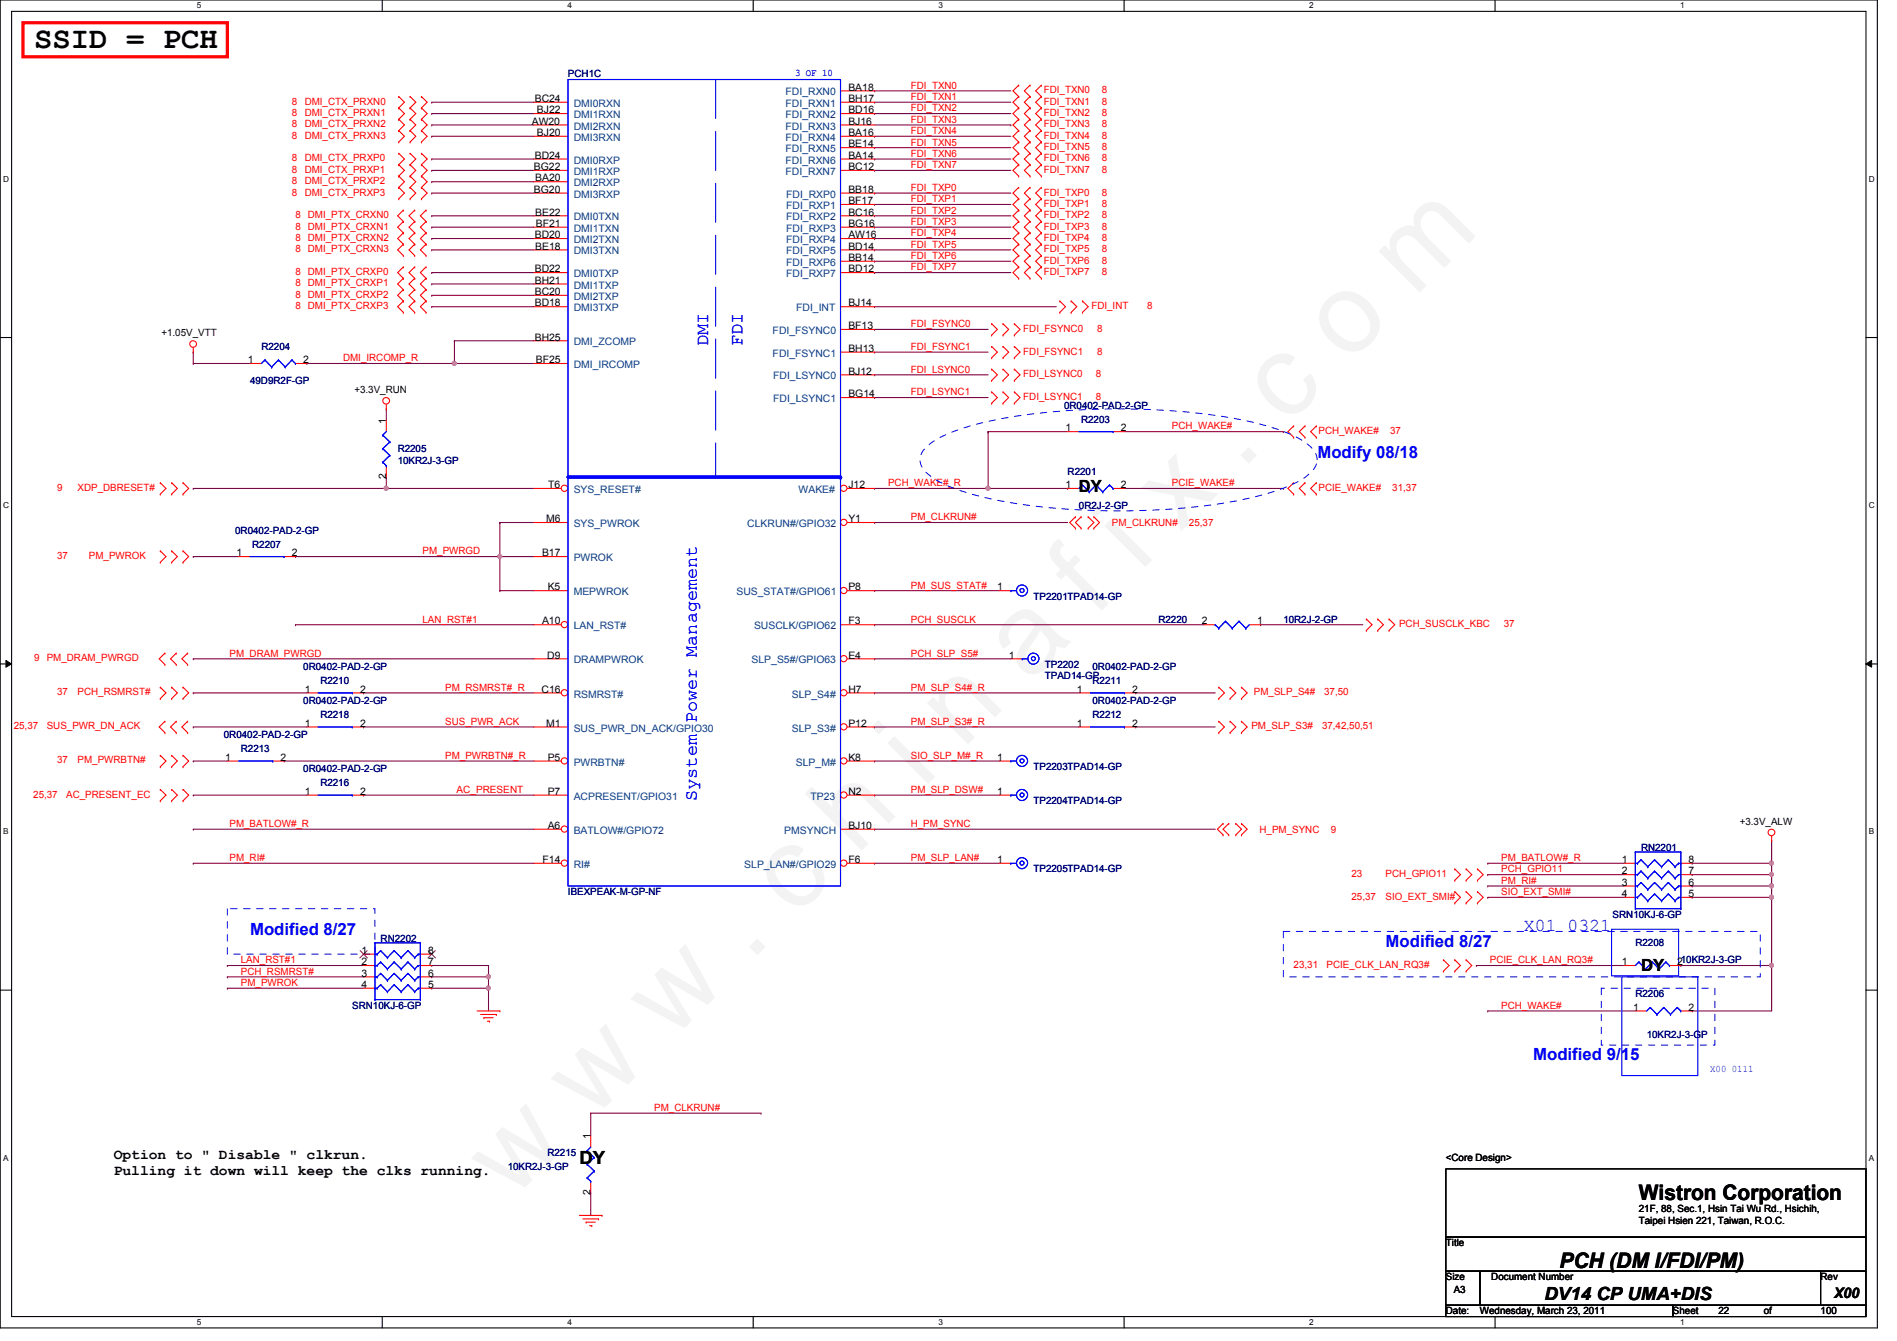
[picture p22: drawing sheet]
<svg xmlns="http://www.w3.org/2000/svg" width="297mm" height="210mm" viewBox="0 0 297 210" stroke-linecap="round" stroke-linejoin="round" font-family="sans-serif">
<defs><g id="words">
<text font-size="17.6" fill="#f0f" x="80.1" y="188" transform="rotate(-45 80.1 188)">w w w . c h i n a f i x . c o m</text>
<text font-size="4.8" x="5.4" y="7.6">SSID = PCH</text>
<g font-size="3.3">
<text x="256.6" y="187.9">Wistron Corporation</text>
<text x="244.2" y="198.5">PCH (DM I/FDI/PM)</text>
</g>
<g font-size="2.8" fill="#00f">
<text x="110.9" y="54.2" transform="rotate(-90 110.9 54.2)">DMI</text>
<text x="116.2" y="54.2" transform="rotate(-90 116.2 54.2)">FDI</text>
<text x="109.1" y="125.3" transform="rotate(-90 109.1 125.3)">System Power Management</text>
<text x="238.6" y="145.7">X01 0321</text>
</g>
<g font-size="2.8">
<text x="90.7" y="182.2">DY</text>
<text x="241.8" y="203.5">DV14 CP UMA+DIS</text>
</g>
<g font-size="2.6" fill="#00f">
<text x="206.3" y="71.8">Modify 08/18</text>
<text x="39.2" y="146.4">Modified 8/27</text>
<text x="217" y="148.2">Modified 8/27</text>
<text x="240.1" y="166">Modified 9/15</text>
</g>
<g font-size="2.6">
<text x="168.9" y="77.1">DY</text>
<text x="257" y="151.9">DY</text>
</g>
<g font-size="2.3">
<text x="17.8" y="181.4">Option to &quot; Disable &quot; clkrun.</text>
<text x="17.8" y="184">Pulling it down will keep the clks running.</text>
<text x="287.2" y="203.2">X00</text>
</g>
<g font-size="1.6" fill="#00f">
<text x="124.5" y="11.9">3 OF 10</text>
<text x="267.8" y="167.8">X00 0111</text>
</g>
<g font-size="1.6" fill="#f00">
<text x="45.7" y="16.4">8</text>
<text x="47.7" y="16.4">DMI_CTX_PRXN0</text>
<text x="142.6" y="17.4">FDI_TXN2</text>
<text x="142.6" y="13.9">FDI_TXN0</text>
<text x="142.6" y="15.7">FDI_TXN1</text>
<text x="163.4" y="14.6">FDI_TXN0</text>
<text x="163.4" y="16.4">FDI_TXN1</text>
<text x="172.5" y="14.6">8</text>
<text x="172.5" y="16.4">8</text>
<text x="45.7" y="18.2">8</text>
<text x="45.7" y="19.9">8</text>
<text x="45.7" y="21.7">8</text>
<text x="47.7" y="18.2">DMI_CTX_PRXN1</text>
<text x="47.7" y="19.9">DMI_CTX_PRXN2</text>
<text x="47.7" y="21.7">DMI_CTX_PRXN3</text>
<text x="142.6" y="21">FDI_TXN4</text>
<text x="142.6" y="22.8">FDI_TXN5</text>
<text x="142.6" y="19.2">FDI_TXN3</text>
<text x="163.4" y="18.2">FDI_TXN2</text>
<text x="163.4" y="19.9">FDI_TXN3</text>
<text x="163.4" y="21.7">FDI_TXN4</text>
<text x="163.4" y="23.5">FDI_TXN5</text>
<text x="172.5" y="18.2">8</text>
<text x="172.5" y="19.9">8</text>
<text x="172.5" y="21.7">8</text>
<text x="172.5" y="23.5">8</text>
<text x="45.7" y="25.3">8</text>
<text x="45.7" y="27.1">8</text>
<text x="45.7" y="28.8">8</text>
<text x="47.7" y="25.3">DMI_CTX_PRXP0</text>
<text x="47.7" y="27.1">DMI_CTX_PRXP1</text>
<text x="47.7" y="28.8">DMI_CTX_PRXP2</text>
<text x="142.6" y="29.9">FDI_TXP0</text>
<text x="142.6" y="26.3">FDI_TXN7</text>
<text x="142.6" y="24.6">FDI_TXN6</text>
<text x="163.4" y="25.3">FDI_TXN6</text>
<text x="163.4" y="27.1">FDI_TXN7</text>
<text x="172.5" y="25.3">8</text>
<text x="172.5" y="27.1">8</text>
<text x="45.7" y="30.6">8</text>
<text x="46.3" y="34.2">8 DMI_PTX_CRXN0</text>
<text x="46.3" y="35.9">8 DMI_PTX_CRXN1</text>
<text x="47.7" y="30.6">DMI_CTX_PRXP3</text>
<text x="142.6" y="31.7">FDI_TXP1</text>
<text x="142.6" y="35.2">FDI_TXP3</text>
<text x="142.6" y="33.4">FDI_TXP2</text>
<text x="163.4" y="30.6">FDI_TXP0</text>
<text x="163.4" y="32.4">FDI_TXP1</text>
<text x="163.4" y="35.9">FDI_TXP3</text>
<text x="163.4" y="34.2">FDI_TXP2</text>
<text x="172.5" y="30.6">8</text>
<text x="172.5" y="32.4">8</text>
<text x="172.5" y="35.9">8</text>
<text x="172.5" y="34.2">8</text>
<text x="46.3" y="37.7">8 DMI_PTX_CRXN2</text>
<text x="46.3" y="39.5">8 DMI_PTX_CRXN3</text>
<text x="142.6" y="38.8">FDI_TXP5</text>
<text x="142.6" y="40.6">FDI_TXP6</text>
<text x="142.6" y="37">FDI_TXP4</text>
<text x="163.4" y="37.7">FDI_TXP4</text>
<text x="163.4" y="39.5">FDI_TXP5</text>
<text x="163.4" y="41.3">FDI_TXP6</text>
<text x="172.5" y="37.7">8</text>
<text x="172.5" y="39.5">8</text>
<text x="172.5" y="41.3">8</text>
<text x="46.3" y="43.1">8 DMI_PTX_CRXP0</text>
<text x="46.3" y="44.8">8 DMI_PTX_CRXP1</text>
<text x="46.3" y="46.6">8 DMI_PTX_CRXP2</text>
<text x="142.6" y="42.3">FDI_TXP7</text>
<text x="163.4" y="43.1">FDI_TXP7</text>
<text x="172.5" y="43.1">8</text>
<text x="46.3" y="48.4">8 DMI_PTX_CRXP3</text>
<text x="142.6" y="51.2">FDI_FSYNC0</text>
<text x="160.2" y="51.9">FDI_FSYNC0</text>
<text x="170.9" y="48.4">FDI_INT</text>
<text x="171.8" y="51.9">8</text>
<text x="179.6" y="48.4">8</text>
<text x="53.7" y="56.6">DMI_IRCOMP_R</text>
<text x="142.6" y="58.3">FDI_LSYNC0</text>
<text x="142.6" y="54.8">FDI_FSYNC1</text>
<text x="160.2" y="55.5">FDI_FSYNC1</text>
<text x="160.2" y="59.1">FDI_LSYNC0</text>
<text x="171.6" y="59.1">8</text>
<text x="171.8" y="55.5">8</text>
<text x="142.6" y="61.9">FDI_LSYNC1</text>
<text x="160.2" y="62.6">FDI_LSYNC1</text>
<text x="171.6" y="62.6">8</text>
<text x="183.5" y="67.2">PCH_WAKE#</text>
<text x="206.5" y="67.9">PCH_WAKE#</text>
<text x="217.7" y="67.9">37</text>
<text x="8.9" y="76.8">9</text>
<text x="12.1" y="76.8">XDP_DBRESET#</text>
<text x="139.1" y="76.1">PCH_WAKE#_R</text>
<text x="183.5" y="76.1">PCIE_WAKE#</text>
<text x="206.5" y="76.8">PCIE_WAKE#</text>
<text x="218" y="76.8">31,37</text>
<text x="142.6" y="81.4">PM_CLKRUN#</text>
<text x="174.1" y="82.3">PM_CLKRUN#</text>
<text x="186.2" y="82.3">25,37</text>
<text x="8.9" y="87.5">37</text>
<text x="13.9" y="87.5">PM_PWROK</text>
<text x="66.2" y="86.8">PM_PWRGD</text>
<text x="142.6" y="92.1">PM_SUS_STAT#</text>
<text x="66.2" y="97.5">LAN_RST#1</text>
<text x="142.6" y="97.5">PCH_SUSCLK</text>
<text x="219.1" y="98.2">PCH_SUSCLK_KBC</text>
<text x="235.5" y="98.2">37</text>
<text x="5.4" y="103.5">9 PM_DRAM_PWRGD</text>
<text x="35.9" y="102.8">PM_DRAM_PWRGD</text>
<text x="142.6" y="102.8">PCH_SLP_S5#</text>
<text x="8.9" y="108.8">37</text>
<text x="12.1" y="108.8">PCH_RSMRST#</text>
<text x="69.7" y="108.1">PM_RSMRST#_R</text>
<text x="69.7" y="113.5">SUS_PWR_ACK</text>
<text x="142.6" y="113.5">PM_SLP_S3#_R</text>
<text x="142.6" y="108.1">PM_SLP_S4#_R</text>
<text x="196.3" y="108.8">PM_SLP_S4#</text>
<text x="207.3" y="108.8">37,50</text>
<text x="2.2" y="114.2">25,37</text>
<text x="7.3" y="114.2">SUS_PWR_DN_ACK</text>
<text x="8.9" y="119.5">37</text>
<text x="12.1" y="119.5">PM_PWRBTN#</text>
<text x="69.7" y="118.8">PM_PWRBTN#_R</text>
<text x="142.6" y="118.8">SIO_SLP_M#_R</text>
<text x="196" y="114.2">PM_SLP_S3#</text>
<text x="207" y="114.2">37,42,50,51</text>
<text x="5.2" y="124.8">25,37</text>
<text x="10.4" y="124.8">AC_PRESENT_EC</text>
<text x="71.5" y="124.1">AC_PRESENT</text>
<text x="142.6" y="124.1">PM_SLP_DSW#</text>
<text x="35.9" y="129.5">PM_BATLOW#_R</text>
<text x="142.6" y="129.5">H_PM_SYNC</text>
<text x="197.2" y="130.3">H_PM_SYNC</text>
<text x="208.4" y="130.3">9</text>
<text x="35.9" y="134.8">PM_RI#</text>
<text x="142.6" y="134.8">PM_SLP_LAN#</text>
<text x="211.6" y="137.3">23</text>
<text x="217" y="137.3">PCH_GPIO11</text>
<text x="235.1" y="136.6">PCH_GPIO11</text>
<text x="235.1" y="134.8">PM_BATLOW#_R</text>
<text x="211.6" y="140.8">25,37</text>
<text x="217" y="140.8">SIO_EXT_SMI#</text>
<text x="235.1" y="138.3">PM_RI#</text>
<text x="235.1" y="140.1">SIO_EXT_SMI#</text>
<text x="37.7" y="152.6">PCH_RSMRST#</text>
<text x="37.7" y="154.3">PM_PWROK</text>
<text x="37.7" y="150.8">LAN_RST#1</text>
<text x="202.6" y="151.5">23,31</text>
<text x="207.7" y="151.5">PCIE_CLK_LAN_RQ3#</text>
<text x="233.3" y="150.8">PCIE_CLK_LAN_RQ3#</text>
<text x="235.1" y="157.9">PCH_WAKE#</text>
<text x="102.4" y="173.9">PM_CLKRUN#</text>
</g>
<g font-size="1.6">
<text x="83.7" y="16">BC24</text>
<text x="84.1" y="17.7">BJ22</text>
<text x="132.8" y="14.2">BA18</text>
<text x="132.8" y="16">BH17</text>
<text x="132.8" y="17.7">BD16</text>
<text x="83.3" y="19.5">AW20</text>
<text x="84.1" y="21.3">BJ20</text>
<text x="132.8" y="19.5">BJ16</text>
<text x="132.8" y="21.3">BA16</text>
<text x="132.8" y="23.1">BE14</text>
<text x="83.6" y="26.6">BG22</text>
<text x="83.7" y="24.8">BD24</text>
<text x="83.8" y="28.4">BA20</text>
<text x="132.8" y="24.8">BA14</text>
<text x="132.8" y="26.6">BC12</text>
<text x="83.6" y="30.2">BG20</text>
<text x="83.8" y="33.7">BE22</text>
<text x="83.9" y="35.5">BF21</text>
<text x="132.8" y="30.2">BB18</text>
<text x="132.8" y="32">BF17</text>
<text x="132.8" y="33.7">BC16</text>
<text x="132.8" y="35.5">BG16</text>
<text x="83.7" y="37.3">BD20</text>
<text x="83.8" y="39.1">BE18</text>
<text x="132.8" y="37.3">AW16</text>
<text x="132.8" y="39.1">BD14</text>
<text x="132.8" y="40.9">BB14</text>
<text x="83.7" y="42.6">BD22</text>
<text x="83.7" y="44.4">BH21</text>
<text x="83.7" y="46.2">BC20</text>
<text x="83.7" y="48">BD18</text>
<text x="132.8" y="42.6">BD12</text>
<text x="132.8" y="48">BJ14</text>
<text x="25.3" y="52.7">+1.05V_VTT</text>
<text x="83.7" y="53.3">BH25</text>
<text x="132.8" y="51.5">BF13</text>
<text x="38.8" y="56.9">1</text>
<text x="47.5" y="56.9">2</text>
<text x="83.9" y="56.9">BF25</text>
<text x="132.8" y="55.1">BH13</text>
<text x="132.8" y="58.6">BJ12</text>
<text x="55.5" y="61.6">+3.3V_RUN</text>
<text x="132.8" y="62.2">BG14</text>
<text x="60.4" y="66.3" transform="rotate(-90 60.4 66.3)">1</text>
<text x="166.8" y="67.5">1</text>
<text x="175.5" y="67.5">2</text>
<text x="60.4" y="75" transform="rotate(-90 60.4 75)">2</text>
<text x="85.8" y="76.4">T6</text>
<text x="132.8" y="76.4">J12</text>
<text x="166.8" y="76.4">1</text>
<text x="175.5" y="76.4">2</text>
<text x="85.5" y="81.7">M6</text>
<text x="132.8" y="81.7">Y1</text>
<text x="37" y="87.1">1</text>
<text x="45.7" y="87.1">2</text>
<text x="84.9" y="87.1">B17</text>
<text x="85.8" y="92.4">K5</text>
<text x="132.8" y="92.4">P8</text>
<text x="156.2" y="92.4">1</text>
<text x="84.9" y="97.7">A10</text>
<text x="132.8" y="97.7">F3</text>
<text x="188.2" y="97.7">2</text>
<text x="196.8" y="97.7">1</text>
<text x="85.7" y="103.1">D9</text>
<text x="132.8" y="103.1">E4</text>
<text x="157.9" y="103.1">1</text>
<text x="47.7" y="108.4">1</text>
<text x="47.7" y="113.7">1</text>
<text x="56.4" y="108.4">2</text>
<text x="56.4" y="113.7">2</text>
<text x="84.8" y="108.4">C16</text>
<text x="85.5" y="113.7">M1</text>
<text x="132.8" y="113.7">P12</text>
<text x="132.8" y="108.4">H7</text>
<text x="168.6" y="113.7">1</text>
<text x="168.6" y="108.4">1</text>
<text x="177.3" y="113.7">2</text>
<text x="177.3" y="108.4">2</text>
<text x="35.3" y="119.1">1</text>
<text x="43.9" y="119.1">2</text>
<text x="85.8" y="119.1">P5</text>
<text x="132.8" y="119.1">K8</text>
<text x="156.2" y="119.1">1</text>
<text x="47.7" y="124.4">1</text>
<text x="56.4" y="124.4">2</text>
<text x="85.8" y="124.4">P7</text>
<text x="132.8" y="124.4">N2</text>
<text x="156.2" y="124.4">1</text>
<text x="85.8" y="129.8">A6</text>
<text x="132.8" y="129.8">BJ10</text>
<text x="272.4" y="129.1">+3.3V_ALW</text>
<text x="85" y="135.1">F14</text>
<text x="132.8" y="135.1">F6</text>
<text x="156.2" y="135.1">1</text>
<text x="254" y="135.1">1</text>
<text x="254" y="136.9">2</text>
<text x="264.4" y="136.9">7</text>
<text x="264.4" y="135.1">8</text>
<text x="254" y="138.6">3</text>
<text x="254" y="140.4">4</text>
<text x="264.4" y="140.4">5</text>
<text x="264.4" y="138.6">6</text>
<text x="56.6" y="149.3">1</text>
<text x="67.1" y="149.3">8</text>
<text x="56.6" y="151.1">2</text>
<text x="56.6" y="152.9">3</text>
<text x="56.6" y="154.6">4</text>
<text x="67.1" y="154.6">5</text>
<text x="67.1" y="152.9">6</text>
<text x="67.1" y="151.1">7</text>
<text x="254" y="151.1">1</text>
<text x="262.6" y="151.1">210KR2J-3-GP</text>
<text x="255.7" y="158.2">1</text>
<text x="264.4" y="158.2">2</text>
<text x="92.5" y="178.4" transform="rotate(-90 92.5 178.4)">1</text>
<text x="226.4" y="181.7">&lt;Core Design&gt;</text>
<text x="92.5" y="187" transform="rotate(-90 92.5 187)">2</text>
<text x="256.6" y="189.7">21F, 88, Sec.1, Hsin Tai Wu Rd., Hsichih,</text>
<text x="256.6" y="191.6">Taipei Hsien 221, Taiwan, R.O.C.</text>
<text x="226.4" y="195.1">Title</text>
<text x="226.4" y="200.4">Size</text>
<text x="227.6" y="202.4">A3</text>
<text x="233.5" y="200.4">Document Number</text>
<text x="285.1" y="200.4">Rev</text>
<text x="226.4" y="205.7">Date:</text>
<text x="231.7" y="205.7">Wednesday, March 23, 2011</text>
<text x="262" y="205.7">Sheet</text>
<text x="269.1" y="205.7">22</text>
<text x="276.2" y="205.7">of</text>
<text x="285.1" y="205.7">100</text>
</g>
<g font-size="1.6" fill="#000080">
<text x="88.9" y="12.1">PCH1C</text>
<text x="40.9" y="54.8">R2204</text>
<text x="39.2" y="60.1">49D9R2F-GP</text>
<text x="166.6" y="64">0R0402-PAD-2-GP</text>
<text x="62.3" y="70.8">R2205</text>
<text x="169.3" y="66.2">R2203</text>
<text x="62.3" y="72.6">10KR2J-3-GP</text>
<text x="167.2" y="74.3">R2201</text>
<text x="36.8" y="83.6">0R0402-PAD-2-GP</text>
<text x="168.9" y="79.7">0R2J-2-GP</text>
<text x="39.5" y="85.7">R2207</text>
<text x="161.8" y="93.9">TP2201TPAD14-GP</text>
<text x="181.4" y="97.5">R2220</text>
<text x="201" y="97.5">10R2J-2-GP</text>
<text x="47.5" y="104.9">0R0402-PAD-2-GP</text>
<text x="50.2" y="107.1">R2210</text>
<text x="163.6" y="104.6">TP2202</text>
<text x="163.6" y="106.3">TPAD14-GP</text>
<text x="171.1" y="107.1">R2211</text>
<text x="171.1" y="104.9">0R0402-PAD-2-GP</text>
<text x="47.5" y="110.2">0R0402-PAD-2-GP</text>
<text x="50.2" y="112.4">R2218</text>
<text x="171.1" y="112.4">R2212</text>
<text x="171.1" y="110.2">0R0402-PAD-2-GP</text>
<text x="35" y="115.6">0R0402-PAD-2-GP</text>
<text x="37.7" y="117.7">R2213</text>
<text x="47.5" y="120.9">0R0402-PAD-2-GP</text>
<text x="50.2" y="123.1">R2216</text>
<text x="161.8" y="120.6">TP2203TPAD14-GP</text>
<text x="161.8" y="125.9">TP2204TPAD14-GP</text>
<text x="161.8" y="136.6">TP2205TPAD14-GP</text>
<text x="257" y="133.2">RN2201</text>
<text x="88.9" y="140.1">IBEXPEAK-M-GP-NF</text>
<text x="252.5" y="143.7">SRN10KJ-6-GP</text>
<text x="59.6" y="147.4">RN2202</text>
<text x="256.1" y="148.1">R2208</text>
<text x="55.2" y="157.9">SRN10KJ-6-GP</text>
<text x="256.1" y="156.1">R2206</text>
<text x="257.8" y="162.5">10KR2J-3-GP</text>
<text x="79.5" y="183.1">10KR2J-3-GP</text>
<text x="85.7" y="181">R2215</text>
</g>
<g font-size="1.6" fill="#004080">
<text x="89.8" y="16.7">DMI0RXN</text>
<text x="123" y="14.9">FDI_RXN0</text>
<text x="123" y="16.7">FDI_RXN1</text>
<text x="89.8" y="18.5">DMI1RXN</text>
<text x="89.8" y="20.3">DMI2RXN</text>
<text x="89.8" y="22.1">DMI3RXN</text>
<text x="123" y="18.5">FDI_RXN2</text>
<text x="123" y="20.3">FDI_RXN3</text>
<text x="123" y="22.1">FDI_RXN4</text>
<text x="123" y="23.8">FDI_RXN5</text>
<text x="89.8" y="25.6">DMI0RXP</text>
<text x="89.8" y="27.4">DMI1RXP</text>
<text x="89.8" y="29.2">DMI2RXP</text>
<text x="123" y="25.6">FDI_RXN6</text>
<text x="123" y="27.4">FDI_RXN7</text>
<text x="89.8" y="30.9">DMI3RXP</text>
<text x="89.8" y="34.5">DMI0TXN</text>
<text x="123.1" y="30.9">FDI_RXP0</text>
<text x="123.1" y="32.7">FDI_RXP1</text>
<text x="123.1" y="34.5">FDI_RXP2</text>
<text x="89.8" y="36.3">DMI1TXN</text>
<text x="89.8" y="38.1">DMI2TXN</text>
<text x="89.8" y="39.8">DMI3TXN</text>
<text x="123.1" y="36.3">FDI_RXP3</text>
<text x="123.1" y="38.1">FDI_RXP4</text>
<text x="123.1" y="39.8">FDI_RXP5</text>
<text x="123.1" y="41.6">FDI_RXP6</text>
<text x="89.8" y="43.4">DMI0TXP</text>
<text x="89.8" y="45.2">DMI1TXP</text>
<text x="89.8" y="46.9">DMI2TXP</text>
<text x="123.1" y="43.4">FDI_RXP7</text>
<text x="89.8" y="48.7">DMI3TXP</text>
<text x="121" y="52.3">FDI_FSYNC0</text>
<text x="124.7" y="48.7">FDI_INT</text>
<text x="89.8" y="54.1">DMI_ZCOMP</text>
<text x="89.8" y="57.6">DMI_IRCOMP</text>
<text x="121" y="55.8">FDI_FSYNC1</text>
<text x="121.1" y="59.4">FDI_LSYNC0</text>
<text x="121.1" y="62.9">FDI_LSYNC1</text>
<text x="89.8" y="77.2">SYS_RESET#</text>
<text x="125" y="77.2">WAKE#</text>
<text x="89.8" y="82.5">SYS_PWROK</text>
<text x="117" y="82.5">CLKRUN#/GPIO32</text>
<text x="89.8" y="87.8">PWROK</text>
<text x="89.8" y="93.2">MEPWROK</text>
<text x="115.3" y="93.2">SUS_STAT#/GPIO61</text>
<text x="89.8" y="98.5">LAN_RST#</text>
<text x="118.1" y="98.5">SUSCLK/GPIO62</text>
<text x="89.8" y="103.8">DRAMPWROK</text>
<text x="117.7" y="103.8">SLP_S5#/GPIO63</text>
<text x="89.8" y="109.2">RSMRST#</text>
<text x="124" y="109.2">SLP_S4#</text>
<text x="89.8" y="119.8">PWRBTN#</text>
<text x="89.8" y="114.5">SUS_PWR_DN_ACK/GPIO30</text>
<text x="124" y="114.5">SLP_S3#</text>
<text x="124.6" y="119.8">SLP_M#</text>
<text x="89.8" y="125.2">ACPRESENT/GPIO31</text>
<text x="126.9" y="125.2">TP23</text>
<text x="89.8" y="130.5">BATLOW#/GPIO72</text>
<text x="122.8" y="130.5">PMSYNCH</text>
<text x="89.8" y="135.8">RI#</text>
<text x="116.5" y="135.8">SLP_LAN#/GPIO29</text>
</g>
<g font-size="1.3">
<text x="30.8" y="1.3">5</text>
<text x="88.9" y="1.3">4</text>
<text x="146.9" y="1.3">3</text>
<text x="205" y="1.3">2</text>
<text x="263.1" y="1.3">1</text>
<text x=".5" y="28.4">D</text>
<text x="292.6" y="28.4">D</text>
<text x=".5" y="79.5">C</text>
<text x="292.6" y="79.5">C</text>
<text x=".5" y="130.6">B</text>
<text x="292.6" y="130.6">B</text>
<text x=".5" y="181.7">A</text>
<text x="292.6" y="181.7">A</text>
<text x="30.8" y="207.4">5</text>
<text x="88.9" y="207.4">4</text>
<text x="146.9" y="207.4">3</text>
<text x="205" y="207.4">2</text>
<text x="263.1" y="207.4">1</text>
</g>
</g></defs>
<path d="M0 0h294v207.9h-294zM1.8 1.8h290.4v204.3h-290.4z" fill="none" stroke="#000" stroke-width=".17"/>
<g fill="#fff">
<path d="M30.8 .2h.7v1.4h-.7z"/>
<path d="M30.8 206.2h.7v1.4h-.7z"/>
</g>
<path d="M59.9 0v1.8M59.9 206.1v1.8" fill="none" stroke="#000" stroke-width=".17"/>
<g fill="#fff">
<path d="M88.9 .2h.6v1.4h-.6z"/>
<path d="M88.9 206.2h.6v1.4h-.6z"/>
</g>
<path d="M117.9 0v1.8M117.9 206.1v1.8" fill="none" stroke="#000" stroke-width=".17"/>
<g fill="#fff">
<path d="M146.9 .2h.7v1.4h-.7z"/>
<path d="M146.9 206.2h.7v1.4h-.7z"/>
</g>
<path d="M176 0v1.8M176 206.1v1.8" fill="none" stroke="#000" stroke-width=".17"/>
<g fill="#fff">
<path d="M205 .2h.7v1.4h-.7z"/>
<path d="M205 206.2h.7v1.4h-.7z"/>
</g>
<path d="M234.1 0v1.8M234.1 206.1v1.8" fill="none" stroke="#000" stroke-width=".17"/>
<g fill="#fff">
<path d="M263.1 .2h.7v1.4h-.7z"/>
<path d="M263.1 206.2h.7v1.4h-.7z"/>
<path d="M.5 27.3h.9v1.4h-.9z"/>
<path d="M292.6 27.3h.9v1.4h-.9z"/>
<path d="M.5 78.4h.9v1.4h-.9z"/>
<path d="M292.6 78.4h.9v1.4h-.9z"/>
</g>
<path d="M0 52.8h1.8M292.2 52.8h1.8" fill="none" stroke="#000" stroke-width=".17"/>
<g fill="#fff">
<path d="M.5 129.5h.8v1.4h-.8z"/>
<path d="M292.6 129.5h.9v1.4h-.9z"/>
</g>
<path d="M0 103.9h1.8M292.2 103.9h1.8" fill="none" stroke="#000" stroke-width=".17"/>
<path d="M.9 103.4l.9 .5-.9 .5zM292.2 103.9l.9-.5v1z" fill="#000"/>
<path d="M.9 103.4l.9 .5-.9 .5zM292.2 103.9l.9-.5v1z" fill="none" stroke="#000" stroke-width=".16"/>
<g fill="#fff">
<path d="M.5 180.5h.8v1.4h-.8z"/>
<path d="M292.6 180.5h.9v1.4h-.9z"/>
</g>
<path d="M0 155h1.8M292.2 155h1.8" fill="none" stroke="#000" stroke-width=".17"/>
<path d="M277.4 151.1h.1M277.4 151.1v7.1" fill="none" stroke="#800040" stroke-width=".17"/>
<circle cx="277.4" cy="151.1" r=".32" fill="#f0f"/>
<circle cx="277.4" cy="151.1" r=".32" fill="none" stroke="#f0f" stroke-width=".17"/>
<path d="M136.9 113.8h32M265 135.1h.1M265 135.1h12.4M277.4 135.1h.1M277.4 135.1v1.8" fill="none" stroke="#800040" stroke-width=".17"/>
<circle cx="277.4" cy="135.1" r=".32" fill="#f0f"/>
<circle cx="277.4" cy="135.1" r=".32" fill="none" stroke="#f0f" stroke-width=".17"/>
<g fill="none" stroke="#800040" stroke-width=".17">
<path d="M67.6 16h.1M67.6 17.8h.1M67.6 16h16M67.6 17.8h16M30.3 55.1h.1M30.3 56.9h.1M30.3 56.9h8.9M30.3 55.1v1.8M48 56.9h.1M48 56.9h23.2M30.3 76.5h.1M30.3 76.5h53.3"/>
<path d="M60.5 74.7h.1M60.5 76.5h.1M60.5 74.7v1.8M30.3 87.1h.1M30.3 87.1h7.1M46.3 97.8h.1M46.3 97.8h37.3M136.9 81.8h30.3M30.3 108.5h.1M30.3 103.1h.1M30.3 108.5h17.7M30.3 103.1h53.3"/>
<path d="M44.5 119.1h.1M44.5 119.1h39.1M56.9 108.5h.1M56.9 113.8h.1M56.9 108.5h26.7M56.9 113.8h26.7M136.9 108.5h32M30.3 135.1h.1M30.3 129.8h.1M30.3 135.1h53.3M30.3 129.8h53.3M136.9 129.8h53.4"/>
<path d="M265 136.9h.1M265 136.9h12.4"/>
</g>
<circle cx="60.5" cy="76.4" r=".32" fill="#f0f"/>
<circle cx="60.5" cy="76.4" r=".32" fill="none" stroke="#f0f" stroke-width=".17"/>
<g fill="none" stroke="#800040" stroke-width=".17">
<path d="M67.6 19.6h.1M67.6 19.6h16M67.6 21.3h.1M67.6 21.3h16M60.5 64h.1M60.5 64v1.8M46.3 87.1h.1M46.3 87.1h32M136.9 97.8h51.6M30.3 113.8h.1M30.3 113.8h17.7M30.3 124.5h.1"/>
<path d="M30.3 124.5h17.7M56.9 124.5h.1M56.9 124.5h26.7M265 138.7h.1M277.4 131.6h.1M277.4 136.9h.1M277.4 131.6v3.5M277.4 136.9v1.8h-12.4"/>
</g>
<circle cx="277.4" cy="136.9" r=".32" fill="#f0f"/>
<circle cx="277.4" cy="136.9" r=".32" fill="none" stroke="#f0f" stroke-width=".17"/>
<path d="M277.4 138.7h.1M277.4 138.7v1.8h-12.4M265 140.5h.1" fill="none" stroke="#800040" stroke-width=".17"/>
<circle cx="277.4" cy="138.7" r=".32" fill="#f0f"/>
<circle cx="277.4" cy="138.7" r=".32" fill="none" stroke="#f0f" stroke-width=".17"/>
<g fill="none" stroke="#800040" stroke-width=".17">
<path d="M136.9 17.8h.1M136.9 14.2h.1M136.9 16h.1M136.9 17.8h21.4M136.9 14.2h21.4M136.9 16h21.4M136.9 19.6h21.4M158.3 19.6h.1M136.9 21.3h.1M136.9 23.1h.1M136.9 21.3h21.4M136.9 23.1h21.4"/>
<path d="M136.9 48h28.5M30.3 119.1h.1M30.3 119.1h5.3M233 136.9h21.3M233 135.1h21.3M233 138.7h21.3M35.6 152.9h.1M35.6 154.7h.1M35.6 151.1h.1M35.6 152.9h21.3M35.6 154.7h21.3M35.6 151.1h21.3"/>
<path d="M231.2 151.1h23.1M233 140.5h21.3M233 158.2h23.1M263.2 151.1h.1M265 158.2h.1M265 158.2h12.4M277.4 140.5h.1M277.4 140.5v10.6h-14.2"/>
</g>
<circle cx="277.4" cy="140.4" r=".32" fill="#f0f"/>
<circle cx="277.4" cy="140.4" r=".32" fill="none" stroke="#f0f" stroke-width=".17"/>
<g fill="none" stroke="#f00" stroke-width=".17">
<path d="M62.4 16.9h.1M62.4 15.1h.1M62.4 18.7h.1M62.4 16.9l.9 .9-.9 .9M62.4 15.1l.9 .9-.9 .9M62.4 18.7l.9 .9-.9 .8M64.2 15.1h.1M64.2 16.9h.1M64.2 18.7h.1M64.2 15.1l.9 .9-.9 .9M64.2 16.9l.9 .9-.9 .9M64.2 18.7l.9 .9-.9 .8"/>
<path d="M66 16.9h.1M66 15.1h.1M66 18.7h.1M66 16.9l.9 .9-.9 .9M66 18.7l.9 .9-.9 .8M66 15.1l.9 .9-.9 .9M83.6 16h5.3M83.6 17.8h5.3M83.6 19.6h5.3M131.6 16h5.3M131.6 17.8h5.3M131.6 19.6h5.3"/>
<path d="M131.6 14.2h5.3M159.5 13.3h.1M159.5 15.1h.1M159.5 16.9h.1M159.5 18.7h.1M159.5 15.1l-.9 .9 .9 .9M159.5 16.9l-.9 .9 .9 .9M159.5 13.3l-.9 .9 .9 .9M159.5 18.7l-.9 .9 .9 .8M161.3 15.1h.1M161.3 13.3h.1M161.3 16.9h.1"/>
<path d="M161.3 18.7h.1M161.3 13.3l-.9 .9 .9 .9M161.3 15.1l-.9 .9 .9 .9M161.3 16.9l-.9 .9 .9 .9M161.3 18.7l-.9 .9 .9 .8M163.1 13.3h.1M163.1 15.1h.1M163.1 16.9h.1M163.1 18.7h.1M163.1 15.1l-.9 .9 .9 .9M163.1 13.3l-.9 .9 .9 .9M163.1 16.9l-.9 .9 .9 .9"/>
<path d="M163.1 18.7l-.9 .9 .9 .8M62.4 25.8h.1M62.4 24h.1M62.4 27.6h.1M62.4 29.3h.1M62.4 31.1h.1M62.4 20.4h.1M62.4 22.2h.1M62.4 25.8l.9 .9-.9 .9M62.4 24l.9 .9-.9 .9M62.4 27.6l.9 .8-.9 .9M62.4 20.4l.9 .9-.9 .9"/>
<path d="M62.4 29.3l.9 .9-.9 .9M63.2 34.7h.1M63.2 32.9h.1M63.2 36.4h.1M63.2 38.2h.1M63.2 34.7l-.9 .9 .9 .8M63.2 36.4l-.9 .9 .9 .9M63.2 32.9l-.9 .9 .9 .9M63.2 38.2l-.9 .9 .9 .9M64.2 24h.1M64.2 25.8h.1M64.2 27.6h.1"/>
<path d="M64.2 29.3h.1M64.2 31.1h.1M64.2 20.4h.1M64.2 22.2h.1M64.2 24l.9 .9-.9 .9M64.2 25.8l.9 .9-.9 .9M64.2 27.6l.9 .8-.9 .9M64.2 29.3l.9 .9-.9 .9M64.2 20.4l.9 .9-.9 .9M64.9 32.9h.1M64.9 34.7h.1M64.9 36.4h.1"/>
<path d="M64.9 38.2h.1M64.9 32.9l-.9 .9 .9 .9M64.9 34.7l-.9 .9 .9 .8M64.9 36.4l-.9 .9 .9 .9M64.9 38.2l-.9 .9 .9 .9M66 25.8h.1M66 24h.1M66 27.6h.1M66 29.3h.1M66 31.1h.1M66 20.4h.1M66 22.2h.1"/>
<path d="M66 25.8l.9 .9-.9 .9M66 20.4l.9 .9-.9 .9M66 27.6l.9 .8-.9 .9M66 24l.9 .9-.9 .9M66 29.3l.9 .9-.9 .9M66.7 34.7h.1M66.7 32.9h.1M66.7 36.4h.1M66.7 38.2h.1M66.7 34.7l-.9 .9 .9 .8M66.7 32.9l-.9 .9 .9 .9M66.7 36.4l-.9 .9 .9 .9"/>
<path d="M66.7 38.2l-.9 .9 .9 .9M83.6 21.3h5.3M131.6 21.3h5.3M131.6 23.1h5.3M159.5 20.4h.1M159.5 22.2h.1M159.5 24h.1M159.5 20.4l-.9 .9 .9 .9M159.5 22.2l-.9 .9 .9 .9M159.5 24l-.9 .9M161.3 20.4h.1M161.3 22.2h.1"/>
<path d="M161.3 24h.1M161.3 20.4l-.9 .9 .9 .9M161.3 22.2l-.9 .9 .9 .9M161.3 24l-.9 .9M163.1 20.4h.1M163.1 22.2h.1M163.1 24h.1M163.1 20.4l-.9 .9 .9 .9M163.1 22.2l-.9 .9 .9 .9M163.1 24l-.9 .9M30.3 55.1h.1M30.3 54.4v.7"/>
<path d="M39.2 56.9h1.7M46.3 56.9h1.7M63.2 40h.1M63.2 43.6h.1M63.2 41.8h.1M63.2 45.3h.1M63.2 47.1h.1M63.2 48.9h.1M63.2 41.8l-.9 .9 .9 .9M63.2 43.6l-.9 .8 .9 .9M63.2 45.3l-.9 .9 .9 .9M63.2 47.1l-.9 .9 .9 .9"/>
<path d="M64.9 40h.1M64.9 41.8h.1M64.9 43.6h.1M64.9 45.3h.1M64.9 47.1h.1M64.9 48.9h.1M64.9 41.8l-.9 .9 .9 .9M64.9 43.6l-.9 .8 .9 .9M64.9 45.3l-.9 .9 .9 .9M64.9 47.1l-.9 .9 .9 .9M66.7 40h.1M66.7 43.6h.1"/>
<path d="M66.7 41.8h.1M66.7 45.3h.1M66.7 47.1h.1M66.7 48.9h.1M66.7 43.6l-.9 .8 .9 .9M66.7 41.8l-.9 .9 .9 .9M66.7 45.3l-.9 .9 .9 .9M66.7 47.1l-.9 .9 .9 .9M25.1 77.3h.1M25.1 75.6h.1M25.1 75.6l.9 .9-.9 .8M26.9 75.6h.1"/>
<path d="M26.9 77.3h.1M26.9 75.6l.9 .9-.9 .8M28.7 77.3h.1M28.7 75.6h.1M28.7 75.6l.8 .9-.8 .8M60.5 64h.1M60.5 63.3v.7M60.5 65.8v1.8M60.5 72.9v1.8M25.1 88h.1M25.1 86.2h.1M25.1 86.2l.9 .9-.9 .9"/>
<path d="M26.9 86.2h.1M26.9 88h.1M26.9 86.2l.9 .9-.9 .9M28.7 88h.1M28.7 86.2h.1M28.7 86.2l.8 .9-.8 .9M37.4 87.1h1.8M44.5 87.1h1.8M25.1 118.2h.1M25.1 109.3h.1M25.1 107.6h.1M25.1 118.2l.9 .9-.9 .9"/>
<path d="M25.1 107.6l.9 .9-.9 .8M25.8 104h.1M25.8 102.2h.1M25.8 114.7h.1M25.8 112.9h.1M25.8 102.2l-.9 .9 .9 .9M25.8 112.9l-.9 .9 .9 .9M26.9 118.2h.1M26.9 107.6h.1M26.9 109.3h.1M26.9 118.2l.9 .9-.9 .9M26.9 107.6l.9 .9-.9 .8"/>
<path d="M27.6 102.2h.1M27.6 104h.1M27.6 112.9h.1M27.6 114.7h.1M27.6 102.2l-.9 .9 .9 .9M27.6 112.9l-.9 .9 .9 .9M28.7 118.2h.1M28.7 109.3h.1M28.7 107.6h.1M28.7 118.2l.8 .9-.8 .9M28.7 107.6l.8 .9-.8 .8M29.4 104h.1"/>
<path d="M29.4 102.2h.1M29.4 114.7h.1M29.4 112.9h.1M29.4 102.2l-.9 .9 .9 .9M29.4 112.9l-.9 .9 .9 .9M35.6 119.1h1.8M42.7 119.1h1.8M48 108.5h1.8M48 113.8h1.8M55.2 108.5h1.7M55.2 113.8h1.7M25.1 120h.1"/>
<path d="M25.1 125.3h.1M25.1 123.6h.1M25.1 123.6l.9 .9-.9 .8M26.9 120h.1M26.9 123.6h.1M26.9 125.3h.1M26.9 123.6l.9 .9-.9 .8M28.7 120h.1M28.7 125.3h.1M28.7 123.6h.1M28.7 123.6l.8 .9-.8 .8M48 124.5h1.8"/>
<path d="M55.2 124.5h1.7M254.3 135.1h1.8M254.3 136.9h1.8M254.3 138.7h1.8M263.2 135.1h1.8M263.2 136.9h1.8M263.2 138.7h1.8M277.4 131.6h.1M277.4 130.9v.7M56.9 149.4h1.8M56.9 151.1h1.8M56.9 152.9h1.8"/>
<path d="M56.9 154.7h1.8M65.8 149.4h1.8M65.8 151.1h1.8M65.8 152.9h1.8M65.8 154.7h1.8M254.3 151.1h1.8M254.3 140.5h1.8M256.1 158.2h1.7M261.4 151.1h1.8M263.2 140.5h1.8M263.2 158.2h1.8"/>
<circle cx="30.2" cy="53.8" r=".52"/>
<circle cx="60.5" cy="62.7" r=".52"/>
<circle cx="277.4" cy="130.3" r=".52"/>
</g>
<path d="M226.4 183h65.8v10.6h-65.8zM226.4 193.6h65.8v5.4h-65.8zM226.4 199h5.3v5.3h-5.3zM231.7 199h53.4v5.3h-53.4zM285.1 199h7.1v5.3h-7.1zM226.4 204.3h35.6v1.8h-35.6zM262 204.3h30.2v1.8h-30.2z" fill="none" stroke="#000" stroke-width=".17"/>
<path d="M3.6 3.6h32v5.3h-32z" fill="none" stroke="#f00" stroke-width=".51"/>
<path d="M145.2 69.8a19.5 19.5 0 0 1 7.9-3.5 103.8 103.8 0 0 1 32.9-1.8 56.1 56.1 0 0 1 16 3.4 9 9 0 0 1 3.7 2.6 2.47 2.47 0 0 1-.6 3.6 19.6 19.6 0 0 1-8 3.5 103 103 0 0 1-32.8 1.9 55.7 55.7 0 0 1-16-3.5 9 9 0 0 1-3.7-2.6 2.47 2.47 0 0 1 .6-3.6zM35.6 142.2h23.1v7.2h-23.1zM201 145.8h74.6v7.1h-74.6zM250.7 154.7h17.8v8.9h-17.8z" fill="none" stroke="#00f" stroke-width=".16" stroke-dasharray="1 1 1 1 1 1 1 1"/>
<g fill="none" stroke="#00f" stroke-width=".17">
<path d="M88.9 12.4h42.7v126.3h-42.7zM41.5 56.3h.1M41.5 56.3l-.6 .6M41.5 56.3l1 1.1M42.5 57.4h.1M43.6 56.3h.1M43.6 56.3l-1.1 1.1M43.6 56.3l1.1 1.1M44.7 57.4h.1M45.7 56.3h.1M45.7 56.3l-1 1.1M45.7 56.3l.6 .6"/>
<path d="M46.3 56.9h.1M59.9 68.1h.1M59.9 70.2h.1M59.9 72.3h.1M59.9 68.1l1.1 1.1M59.9 70.2l1.1 1.1M59.9 72.3l.6 .6M60.5 72.9h.1M60.5 67.6l-.6 .5M61 69.2h.1M61 71.3h.1M61 69.2l-1.1 1"/>
<path d="M61 71.3l-1.1 1M39.2 87.1h5.3M44.5 87.1h.1M37.4 119.1h5.3M42.7 119.1h.1M49.8 108.5h5.4M49.8 113.8h5.4M55.2 108.5h.1M55.2 113.8h.1M49.8 124.5h5.4M55.2 124.5h.1M256.1 136.9h.1"/>
<path d="M256.1 133.3h.1M256.1 135.1h.3M256.1 136.9h.3M256.1 138.7h.3M256.1 133.3h7.1M256.1 133.3v8.9M256.4 135.1h.1M256.4 136.9h.1M256.4 138.7h.1M257 134.6h.1M257 136.4h.1M257 138.1h.1"/>
<path d="M257 139.9h.1M257 134.6l-.6 .5M257 134.6l1 1.1M257 136.4l1 1.1M257 136.4l-.6 .5M257 138.1l-.6 .6M257 138.1l1 1.1M257 139.9l1 1.1M257 139.9l-.6 .6M258 135.7h.1M258 137.5h.1M258 139.2h.1"/>
<path d="M259.1 134.6h.1M259.1 136.4h.1M259.1 138.1h.1M259.1 139.9h.1M259.1 134.6l-1.1 1.1M259.1 134.6l1.1 1.1M259.1 136.4l1.1 1.1M259.1 136.4l-1.1 1.1M259.1 138.1l-1.1 1.1M259.1 138.1l1.1 1.1M259.1 139.9l1.1 1.1M259.1 139.9l-1.1 1.1"/>
<path d="M260.2 135.7h.1M260.2 137.5h.1M260.2 139.2h.1M261.2 134.6h.1M261.2 136.4h.1M261.2 138.1h.1M261.2 139.9h.1M261.2 134.6l-1 1.1M261.2 134.6l1.1 1.1M261.2 136.4l1.1 1.1M261.2 136.4l-1 1.1M261.2 138.1l-1 1.1"/>
<path d="M261.2 138.1l1.1 1.1M261.2 139.9l1.1 1.1M261.2 139.9l-1 1.1M262.3 135.7h.1M262.3 137.5h.1M262.3 139.2h.1M262.8 135.1h.1M262.8 136.9h.1M262.8 138.7h.1M262.8 135.1h.4M262.8 135.1l-.5 .6M262.8 136.9h.4"/>
<path d="M262.8 136.9l-.5 .6M262.8 138.7h.4M262.8 138.7l-.5 .5M263.2 135.1h.1M263.2 138.7h.1M263.2 133.3h.1M263.2 133.3v8.9M58.7 151.1h.1M58.7 154.7h.1M58.7 147.6h.1M58.7 156.5h.1M58.7 149.4h.4"/>
<path d="M58.7 151.1h.4M58.7 152.9h.4M58.7 154.7h.4M58.7 156.5h7.1M58.7 147.6h7.1M58.7 147.6v8.9M59.1 149.4h.1M59.1 151.1h.1M59.1 152.9h.1M59.1 154.7h.1M59.6 148.8h.1M59.6 150.6h.1"/>
<path d="M59.6 152.4h.1M59.6 154.1h.1M59.6 148.8l-.5 .6M59.6 148.8l1.1 1.1M59.6 150.6l1.1 1.1M59.6 150.6l-.5 .5M59.6 152.4l-.5 .5M59.6 152.4l1.1 1.1M59.6 154.1l1.1 1.1M59.6 154.1l-.5 .6M60.7 149.9h.1M60.7 151.7h.1"/>
<path d="M60.7 153.5h.1M60.7 155.2h.1M61.7 148.8h.1M61.7 150.6h.1M61.7 152.4h.1M61.7 154.1h.1M61.7 148.8l-1 1.1M61.7 148.8l1.1 1.1M61.7 150.6l1.1 1.1M61.7 150.6l-1 1.1M61.7 152.4l-1 1.1M61.7 152.4l1.1 1.1"/>
<path d="M61.7 154.1l1.1 1.1M61.7 154.1l-1 1.1M62.8 149.9h.1M62.8 151.7h.1M62.8 153.5h.1M62.8 155.2h.1M63.9 148.8h.1M63.9 150.6h.1M63.9 152.4h.1M63.9 154.1h.1M63.9 148.8l-1.1 1.1M63.9 148.8l1 1.1"/>
<path d="M63.9 150.6l1 1.1M63.9 150.6l-1.1 1.1M63.9 152.4l-1.1 1.1M63.9 152.4l1 1.1M63.9 154.1l1 1.1M63.9 154.1l-1.1 1.1M64.9 149.9h.1M64.9 151.7h.1M64.9 153.5h.1M64.9 155.2h.1M65.5 149.4h.1M65.5 151.1h.1"/>
<path d="M65.5 152.9h.1M65.5 154.7h.1M65.5 149.4h.3M65.5 149.4l-.6 .5M65.5 151.1h.3M65.5 151.1l-.6 .6M65.5 152.9h.3M65.5 152.9l-.6 .6M65.5 154.7h.3M65.5 154.7l-.6 .5M65.8 149.4h.1M65.8 152.9h.1"/>
<path d="M65.8 156.5h.1M65.8 147.6h.1M65.8 147.6v8.9M252.3 145.5h10.5v7.2h-10.5zM254 152.9h11.8v15.5h-11.8zM256.1 140.5h.1M256.1 142.2h.1M256.1 140.5h.3M256.1 142.2h7.1M256.4 140.5h.1M256.6 150.6h.1M256.6 150.6l-.5 .5"/>
<path d="M256.6 150.6l1.1 1.1M257.7 151.7h.1M258 141h.1M258.4 157.7h.1M258.4 157.7l-.6 .5M258.4 157.7l1.1 1.1M258.7 150.6h.1M258.7 150.6l-1 1.1M258.7 150.6l1.1 1.1M259.5 158.8h.1M259.8 151.7h.1M260.2 141h.1"/>
<path d="M260.5 157.7h.1M260.5 157.7l-1 1.1M260.5 157.7l1.1 1.1M260.9 150.6h.1M260.9 150.6l-1.1 1.1M260.9 150.6l.5 .5M261.4 151.1h.1M261.6 158.8h.1M262.3 141h.1M262.6 157.7h.1M262.6 157.7l-1 1.1M262.6 157.7l.6 .5"/>
<path d="M262.8 140.5h.1M262.8 140.5h.4M262.8 140.5l-.5 .5M263.2 142.2h.1M263.2 158.2h.1"/>
</g>
<path d="M56.4 148.8l1.1 1.1M57.5 148.8l-1.2 1.1M67.1 148.8l1.1 1.1M68.2 148.8l-1.2 1.1" fill="none" stroke="#804000" stroke-width=".16"/>
<path d="M112.1 12.4v62.3" fill="none" stroke="#fff" stroke-width=".16" stroke-dasharray="6.1 2"/>
<path d="M112.1 12.4v62.3" fill="none" stroke="#00f" stroke-width=".16" stroke-dasharray="6.1 2"/>
<path d="M88.9 74.7h42.7" fill="none" stroke="#00f" stroke-width=".51"/>
<circle cx="277.4" cy="151.1" r=".32" fill="#f0f"/>
<circle cx="277.4" cy="151.1" r=".32" fill="none" stroke="#f0f" stroke-width=".17"/>
<circle cx="277.4" cy="135.1" r=".32" fill="#f0f"/>
<circle cx="277.4" cy="135.1" r=".32" fill="none" stroke="#f0f" stroke-width=".17"/>
<circle cx="60.5" cy="76.4" r=".32" fill="#f0f"/>
<circle cx="60.5" cy="76.4" r=".32" fill="none" stroke="#f0f" stroke-width=".17"/>
<circle cx="277.4" cy="136.9" r=".32" fill="#f0f"/>
<circle cx="277.4" cy="136.9" r=".32" fill="none" stroke="#f0f" stroke-width=".17"/>
<circle cx="277.4" cy="138.7" r=".32" fill="#f0f"/>
<circle cx="277.4" cy="138.7" r=".32" fill="none" stroke="#f0f" stroke-width=".17"/>
<circle cx="277.4" cy="140.4" r=".32" fill="#f0f"/>
<circle cx="277.4" cy="140.4" r=".32" fill="none" stroke="#f0f" stroke-width=".17"/>
<use href="#words"/>
</svg>
